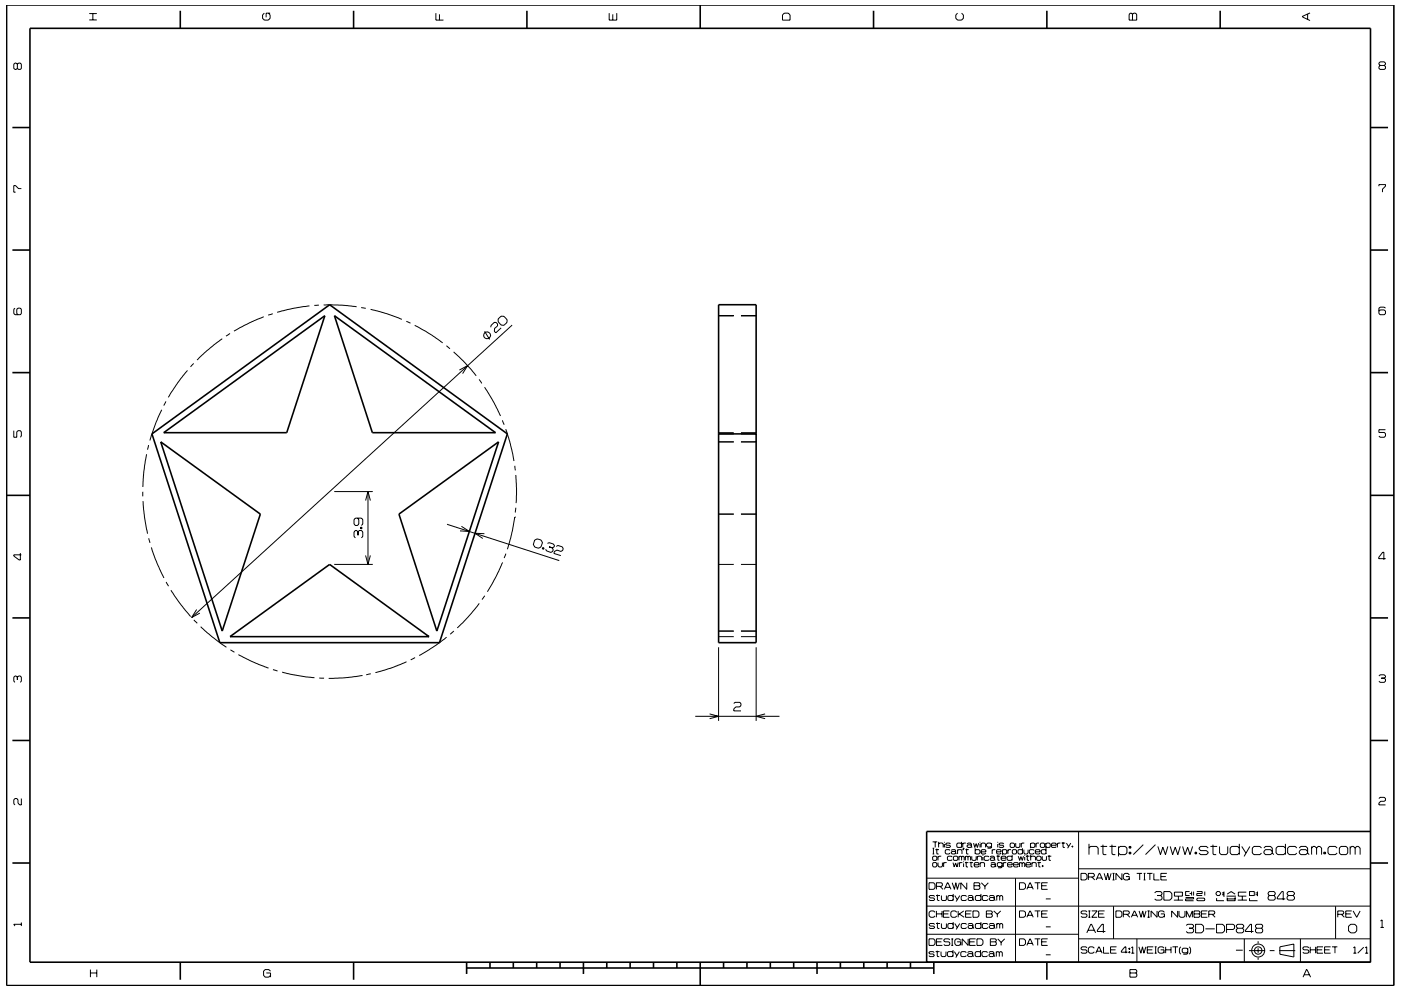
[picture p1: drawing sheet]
<svg xmlns="http://www.w3.org/2000/svg" width="297mm" height="210mm" viewBox="0 0 297 210" stroke-linecap="round" stroke-linejoin="round" font-family="sans-serif">
<g fill="none" stroke="#000" stroke-width=".21">
<path d="M3.7 13.6l-.3-.2h-.2l-.3 .2v.9l.3 .2 .5-.2M3.7 13.6l.2-.2h.4l.2 .2v.9l-.2 .2h-.4l-.2-.2M3.7 13.6v.9M18.9 4.2h1.6M18.9 2.9h1.6M19.7 2.9v1.3M56 2.8l-.3 .4v.7l.3 .4h.9l.4-.4v-.7l-.4-.4M57.3 2.8h-.9v.9M92.4 2.8v1.5h1.6M93.2 3v1.3M129.2 2.8v1.5h1.6v-1.5M129.9 3v1.3"/>
<path d="M166.3 2.8h.8l.4 .4v1.1h-1.6v-1.1zM203 2.8l-.4 .4v.7l.4 .4h.9l.4-.4v-.7l-.4-.4M239.6 2.8h.3l.2 .2 .3-.2h.3l.3 .2v1.3h-1.6v-1.3zM240.1 3v1.3M277.2 3v1.1M277.7 2.7l-1.6 .8v.1l1.6 .8M292.6 13.9l-.2-.3v-.2l.2-.3h.9l.2 .3v.2l-.2 .3M292.6 13.9l-.2 .2v.4l.2 .2h.9l.2-.2v-.4l-.2-.2M292.6 13.9h.9M292.4 39.5v-.3h1.3v.3l-.6 .6v.7M4.5 40h-.6l-.6-.6h-.4v1.4h.4M3.2 65.4l-.3 .2v.9l.3 .3h1.1l.2-.3v-.9l-.2-.2h-.5l-.2 .2v.9l.2 .3"/>
<path d="M39.8 78.6l-2.1 2.5-2 3.2M41.1 77.1l-.7 .7M47.1 71.8l-3.3 2.7-2 1.9M48.8 70.7l-.9 .6M55.9 67.2l-3 1.3-3.3 1.7M57.8 66.5l-.9 .3M65.6 64.9l-3.7 .5-3.1 .8M67.6 64.7l-1 .1M68.6 64.7h4l3 .4M76.6 65.2l1 .2M78.6 65.6l3.6 1 3 1.1M86.1 68.2l.9 .3"/>
<path d="M87.9 69l2.4 1.3 3.6 2.4M94.7 73.3l.7 .7M96.2 74.6l2 1.9 2.8 3.2M97.4 78.5l1.7-.9-1 1.6M102.7 70.3l1.1 1.7M104.1 69.4v-.4l.7-.6h.4l.3 .3v.4l-.6 .6-.1 .6 .3 .3 1.2-1.1M105.6 67.6l.7-.5h.5l.7 .7v.6l-.7 .6h-.5l-.7-.8zM108.6 69l-68 62M152.4 67h3.2M157.1 67h3.2M293.7 65.4l-.2-.3h-.9l-.2 .3v1.1l.2 .3h.9l.2-.3v-.5l-.2-.3h-.9l-.2 .3M2.9 91.3v1.4h.7v-1.1l.2-.3h.5l.2 .3v.9l-.2 .2"/>
<path d="M31.1 96.3l-.6 3.8-.2 3.2M31.5 94.4l-.2 1M34.3 86.9l-1.2 2.5-1.3 4M35.2 85.1l-.5 .9M101.6 80.5l.6 .8M102.7 82.1l2.1 3.5 1.3 2.6M106.5 89.2l.4 .9M107.2 91l.9 2.6 .9 4.2M109.1 98.8l.2 1M152.4 92h3.2M152.4 93.7h3.2M152.4 91.8h3.2"/>
<path d="M157.1 92h3.2M157.1 93.7h3.2M157.1 91.8h3.2M293.7 91.1h-1.3v.6h1.1l.2 .3v.5l-.2 .2h-.9l-.2-.2M4.3 117.3v1.5h-.2l-1.2-.9v-.2h1.6M30.3 104.3v1M30.3 106.3l.3 3.3 .7 3.6M31.5 114.2l.3 .9M32.1 116.1l1.3 3.5 1.4 3M70.9 119.7h8.1M70.9 104.3h8.1M75.8 109.9l.3 .3v1l-.3 .3h-.4l-.3-.3v-1l.3-.3h1.2l.3 .3v1l-.3 .3"/>
<path d="M75.9 112.8l.3-.3h.4l.3 .3v1l-.3 .3M75.9 112.8l-.3-.3h-.2l-.3 .3v1l.3 .3M75.9 112.8v.7M76.5 111.8h.2v.3h-.2zM76.5 112h.2M77.5 117.8l.5 1.9 .5-1.9M77.5 106.2l.5-1.9 .5 1.9M78 104.3v15.4M94.8 111.2l23.8 7.7M97.8 111.6l1.7 1.1-2-.1M102.7 113.2l-2-.1 1.7 1.1M106.6 119.3l-1.4 3-1.9 3.2"/>
<path d="M106.6 119.3h.1M107.2 117.4l-.3 1M109.1 109.7h.1M109.1 109.7l-.5 2.9-1 3.9M109.3 100.7l.2 2.8-.1 3.2M109.3 107.7v1M113.4 114.5l.5-.2 .8 .2 .3 .6-.3 .9-.5 .3-.8-.3-.3-.5zM115.1 116.2h.3l-.1 .3-.3-.1zM115.2 116.2l-.1 .3M116.1 115.3l.3-.2 .9 .3 .3 .3-.1 .3-.4 .2M116.4 116l.7 .2M117.1 116.2l.2 .4-.1 .4-.4 .2-.9-.4-.2-.3"/>
<path d="M117.9 115.9l.4-.2 .9 .3 .2 .4-.1 .3-.4 .3-.8-.3-.5 .3-.2 .4 1.5 .4M152.4 119.7h3.2M152.4 109h3.2M157.1 119.7h3.2M157.1 109h3.2M293.8 118.5h-1.5v-.3l.9-1.1h.2v1.6M35.2 123.4l.5 .9M36.2 125.2l1.9 2.7 2.3 2.9M41.1 131.5l.7 .7M41.7 129.3l-1.1 1.7 1.8-1M42.5 132.9l2.5 2.2 3 2.2M48.9 137.8l.8 .5"/>
<path d="M50.5 138.8l3 1.5 3.4 1.4M88 139.5l-.9 .5M94.7 135.2l-2.8 2-3 1.8M96.2 133.9l-.7 .6M101.6 128l-2.4 2.9-2.3 2.3M102.8 126.4l-.6 .8M152.4 137.3v15.6M152.4 135h3.2M152.4 133.9h3.2M157.1 135h3.2M157.1 133.9h3.2M160.3 137.3v15.6"/>
<path d="M3.7 143.6l-.3-.2h-.2l-.3 .2v.9l.3 .2M3.7 143.6l.2-.2h.4l.2 .2v.9l-.2 .2M3.7 143.6v.6M57.9 142l.9 .3M59.8 142.6l3.4 .7 3.5 .5M67.7 143.8h1M76.7 143.3h.1M76.7 143.3l-3.5 .5-3.5 .1M78.6 142.9l-1 .2M86.2 140.4l-3.5 1.4-3.1 .9M147.4 151.9h17.9M150.5 151.4l1.9 .5-1.9 .5"/>
<path d="M155.6 149.2l.2-.2h1l.3 .2v.4l-.3 .3h-.8l-.4 .5v.4h1.5M162.2 151.4l-1.9 .5 1.9 .5M292.4 143.4l.2-.3h.9l.2 .3v.2l-.2 .2M292.9 143.8h.6M293.5 143.8l.2 .3v.4l-.2 .2h-.9l-.2-.2M4.5 169.4v1.3h-.3l-.4-.4v-.7l-.2-.2h-.4l-.3 .2v.9l.3 .2M197.7 178.6h1M197.7 179.9h.4M197.9 179.9v1.2M198.3 178.6v1.1M198.6 180v1.1h.4M199 179l.2-.2h.6l.2 .2v.7"/>
<path d="M199 178.6v1.1M200.2 178.6v.1M200.2 179v.7M201.5 179l-.2-.2h-.6l-.2 .3 .2 .2h.6l.2 .3-.2 .1h-.6l-.2-.1M203.9 179l-.2-.2h-.7l-.1 .2v.6l.1 .1h.7l.2-.1M203.9 178.6v1.1M204.1 178.8v.9M204.2 179.9h.2l-.2 .4zM204.3 179.9l-.1 .4M204.8 178.8h-.5l-.2 .2M204.9 180v1.1h.4M205 179l.2-.2h.6l.2 .2v.6"/>
<path d="M206 179.4l-.2-.2h-.6l-.2 .2 .2 .3h.6l.2-.1M206 179.6l.1 .1M206.4 178.8l.3 .9 .3-.8 .2 .8 .3-.9M206.8 179.9v1.2M207.8 178.6v.1M207.8 179v.7M208 179l.2-.2h.5l.3 .2v.7M208 178.8v.9M210.2 179l-.2-.2h-.6l-.2 .2v.4l.2 .3h.6l.2-.3M210.2 178.8v.9l-.2 .2h-.6M211.5 178.6v.1M211.5 179v.7"/>
<path d="M212.8 179l-.2-.2h-.6l-.2 .3 .2 .2h.6l.2 .3-.2 .1h-.6l-.2-.1M214.3 178.8h.6l.2 .2v.6l-.2 .1h-.6l-.1-.1v-.6zM215.3 178.8v.8l.2 .1h.6l.1-.1v-.8M216.5 178.8v.9M216.8 179.9v1.2M217.2 178.8h-.5l-.2 .2M218.5 179l.2-.2h.5l.2 .2v.6l-.2 .1h-.5l-.2-.1M218.5 178.8v1.1M219.7 178.8v.9M220.3 178.8h-.5l-.1 .2M220.6 179l.2-.2h.5l.2 .2v.6l-.2 .1h-.5l-.2-.1zM221.7 179l.3-.2h.5l.2 .2v.6l-.2 .1h-.5l-.3-.1"/>
<path d="M221.7 178.8v1.1M221.8 179.9v1.2M222.9 179.3h1l-.1-.5h-.7l-.2 .2v.6l.2 .1h.7l.1-.1M224.2 178.8v.9M224.8 178.8h-.4l-.2 .2M225.1 178.8h.7M225.4 178.6v1.1h.4M226.1 178.8l.5 .8M227 178.8l-.6 1.1M227.3 179.4h.2v.3h-.2zM227.4 179.4v.3M228.7 176.4v27.7"/>
<path d="M230.9 179.9l.3-.4h1.3l.3 .4v1.4M230.9 179v2.3M233.3 179.5h1.4M233.8 179.2v1.9l.2 .2h.6M235.2 179.5h1.4M235.8 179.2v1.9l.2 .2h.5M237.1 179.9l.4-.4h1l.4 .4v1l-.4 .4h-1l-.4-.4M237.1 179.5v2.1M239.4 179.5h.4v.4h-.4zM239.6 179.5v.4M242.4 179.2l-2.1 2.1M245 179.2l-2.1 2.1"/>
<path d="M245.5 179.5l.5 1.8 .5-1.6 .6 1.6 .5-1.8M248.1 179.5l.5 1.8 .6-1.6 .5 1.6 .5-1.8M250.7 179.5l.5 1.8 .6-1.6 .5 1.6 .6-1.8M256.2 179.9l-.4-.4h-1.2l-.4 .4 .4 .5h1.2l.4 .5-.4 .4h-1.2l-.4-.4M256.6 179.5h1.5M257.2 179.2v1.9l.1 .2h.6M258.6 179.5v1.4l.3 .4h1.1l.3-.4v-1.4M262.8 179.9l-.4-.4h-1.2l-.4 .4v1l.4 .4h1.2l.4-.4M262.8 179v2.3M263.3 179.5l.9 1.4M265 179.5l-1.2 2.1M267.5 179.9l-.4-.4h-1.2l-.4 .4v1l.4 .4h1.2l.4-.4"/>
<path d="M268 179.9l.3-.4h1.1l.3 .4v1M272.5 179.9l-.3-.4h-1.3l-.3 .4v1l.3 .4h1.3l.3-.4M272.5 179v2.3M274.9 179.9l-.3-.4h-1.2l-.4 .4v1l.4 .4h1.2l.3-.4M275.5 179.9l.3-.4h1.1l.3 .4v1M278.1 179.9l.3-.4h.4l.3 .4M278.1 179.5v1.8M279.1 179.9l.4-.4h.3l.4 .4v1.4M279.1 179.9v1.4M283.5 179.9l-.4-.4h-1.2l-.3 .4v1l.3 .4h1.2l.4-.4M284.3 179.5h1.1l.3 .4v1l-.3 .4h-1.1l-.3-.4v-1zM286.3 179.9l.3-.4h.3l.4 .4"/>
<path d="M286.3 179.5v1.8M287.3 179.9l.4-.4h.3l.4 .4v1.4M287.3 179.9v1.4M292.4 169.4l.2-.3h.9l.2 .3v.3l-.2 .3h-.8l-.3 .3v.4h1.3M4.5 195.7v.7M4.5 196h-1.6l.3 .4M196.5 198.2h32.2M196.5 192.2h94.1M196.6 186.3h32.1M197 199.1h.9l.3 .4v.7l-.3 .3h-.9zM197 187.2h.9l.3 .4v.7l-.3 .3h-.9zM197.7 181.1h.4"/>
<path d="M197.7 181.8l.2-.2h.6l.1 .2v.5l-.1 .2h-.6l-.2-.2zM197.7 183.1l.2-.1h.6l.1 .1v.6l-.1 .2h-.6l-.2-.2zM198.2 190.2l-.2-.3h-.8l-.2 .3 .2 .3h.8l.2 .3-.2 .2h-.8l-.2-.2M198.2 196.1l-.2-.2h-.8l-.2 .2 .2 .3h.8l.2 .2-.2 .3h-.8l-.2-.2M198.2 193.5l-.2-.3h-.7l-.3 .3v.8l.3 .3h.7l.2-.3M198.3 180.2h.8M198.5 189.9h.8M198.5 195.9h.8M198.5 188h1.1l.2-.2v-.4l-.2-.2h-1.1v1.4M198.5 199.8h1.1M198.5 193.2v1.4M198.5 193.8h1.2"/>
<path d="M198.7 189.7v1.2l.5 .1M198.7 195.7v1.1l.5 .1M198.9 183v.7l.2 .2h.5l.2-.2v-.7M198.9 181.6v.9M199.3 188l.6 .6M199.6 181.6h-.5l-.2 .2M199.6 189.9v.9l.2 .2h.6l.3-.2v-.9M199.6 195.9v.8l.2 .2h.6l.3-.2v-.8M199.7 193.2v1.4M199.8 199.1h-1.3v1.4h1.3M200 193.8h1.1M200.1 183v.9"/>
<path d="M200.2 188.6l.7-1.4h.1l.6 1.4M200.4 188.2h1M200.7 183h-.5l-.1 .1M201.3 193.2h-1.3v1.4h1.3M201.4 199.3l-.2-.2h-.9l-.2 .5 .2 .2h.9l.2 .2v.3l-.2 .2h-.9l-.2-.2M201.4 180.4l-.1-.2h-.7l-.2 .2v.5l.2 .2h.7l.1-.2M201.7 180.4l.2-.2h.5l.2 .2v.5M201.7 199.1h.4M201.9 199.1v1.4M201.9 187.2l.5 1.4 .2-1.4 .4 1.4 .4-1.4M201.9 181.8l-.2-.2h-.7l-.1 .2v.5l.1 .2h.7l.2-.2M202.1 183l.2 .9 .3-.9 .3 .9 .3-.9"/>
<path d="M202.1 190.2l-.2-.3h-.7l-.2 .3v.6l.2 .2h.7l.2-.2M202.1 196.1l-.2-.2h-.7l-.2 .2v.6l.2 .2h.7l.2-.2M202.1 189.6v1.4M202.1 195.6v1.3M202.1 181.8l.2-.2h.6l.2 .2v.5l-.2 .2h-.6l-.2-.2zM202.4 189.9l.5 .9M202.4 195.9l.5 .8M202.6 180.8l-.2-.2h-.5l-.2 .2 .2 .3h.5l.2-.2M202.6 180.9l.2 .2M202.9 193.5l-.3-.3h-.7l-.3 .3v.8l.3 .3h.7l.3-.3M202.9 199.8h.8v.7M203 180.4l.2-.2h.6l.2 .2v.7"/>
<path d="M203 180.2v.9M203.2 193.2v1.4M203.3 181.8l.2-.2 .4 .2M203.3 181.6v.9M203.4 193.8l1 .8M203.4 183v.9M203.5 189.9l-.8 1.3M203.5 195.9l-.8 1.2M203.7 199.5l-.3-.4h-.7l-.3 .4v.7l.3 .3h.7l.3-.3M203.9 181.8v.7M203.9 181.8l.1-.2 .4 .2v.7M204 183h-.4l-.2 .1"/>
<path d="M204.3 182.7v.2M204.3 183.1v.8M204.3 193.2l-1.1 .8M204.6 183h.7M204.7 180.2h.7M204.7 181.6v.9M204.7 181.8l.1-.2 .4 .2M204.7 193.8h1.1M204.8 182.8v1l.4 .1M204.9 190.2l-.2-.3h-.7l-.2 .3v.6l.2 .2h.7l.2-.2M204.9 196.1l-.2-.2h-.7l-.2 .2v.6l.2 .2h.7l.2-.2M205 187.2v1.4l-1.3-1.4v1.4"/>
<path d="M205.2 190.2l.2-.3h.7l.2 .3v.6M205.2 196.1l.2-.2h.7l.2 .2v.6M205.2 181.8v.7M205.2 181.8l.2-.2 .4 .2v.7M205.3 199.1v1.4l-1.3-1.4v1.4M205.6 183h.7M205.6 199.8h1M205.9 182.8v1l.3 .1M206 193.2h-1.3v1.4h1.3M206 181.6v.7l.2 .2h.6l.2-.2v-.7M206.3 193.2h1l.3 .3v.8l-.3 .3h-1zM206.3 190.6l-.2-.2h-.7l-.2 .2 .2 .4h.7l.2-.2"/>
<path d="M206.3 196.5l-.2-.2h-.7l-.2 .2 .2 .4h.7l.2-.2M206.3 190.8l.2 .2M206.3 196.7l.2 .2M206.5 187.2h1.1l.2 .2-.2 .5 .2 .2v.3l-.2 .2h-1.1zM206.5 187.9h1.1M206.5 183.4h1.1l-.2-.4h-.7l-.2 .1v.6l.2 .2h.7l.2-.2M206.8 180.4l.1-.2h.7l.2 .2v.5l-.2 .2h-.7l-.1-.2M206.8 199.1h-1.2v1.4h1.2M207.1 199.1h1l.3 .4v.7l-.3 .3h-1zM207.2 181.8l.2-.2h.5l.2 .2v.7M207.2 181.6v.9M207.8 183.1l.2-.1h.6l.1 .1v.8"/>
<path d="M207.8 183v.9M208 190.2l-.2-.3h-.8l-.2 .3v.6l.2 .2h.8l.2-.2M208 196.1l-.2-.2h-.8l-.2 .2v.6l.2 .2h.8l.2-.2M208 189.6v1.4M208 195.6v1.3M208 180.7h1v-.3l-.2-.2h-.6l-.2 .2v.5l.2 .2h.6l.2-.2M208.1 187.2l.7 .8M208.4 181.3v.2M208.4 181.8v.7M208.8 188v.6M209.1 193.2h1.1l.2 .2-.2 .4 .2 .2v.3l-.2 .3h-1.1zM209.1 193.8h1.1"/>
<path d="M209.5 190.2l-.3-.3h-.7l-.2 .3v.6l.2 .2h.7l.3-.2M209.5 196.1l-.3-.2h-.7l-.2 .2v.6l.2 .2h.7l.3-.2M209.5 187.2l-.7 .8M209.7 181.8l-.2-.2h-.7l-.1 .2v.5l.1 .2h.7l.2-.2M209.7 190.2l.3-.3h.6l.2 .3v.6M209.7 196.1l.3-.2h.6l.2 .2v.6M209.9 181.8l.2-.2h.5l.3 .2v.5M210 199.1h1l.2 .2-.2 .5 .2 .2v.3l-.2 .2h-1zM210 199.8h1M210.1 183.1l.2-.1h.5l.2 .1v.6M210.4 180.2v.9M210.7 193.2l.8 .7"/>
<path d="M210.8 190.6l-.2-.2h-.6l-.3 .2v.2l.3 .2h.6l.2-.2M210.8 196.5l-.2-.2h-.6l-.3 .2v.2l.3 .2h.6l.2-.2M210.8 190.8l.2 .2M210.8 196.7l.2 .2M210.9 182.2l-.3-.3h-.5l-.2 .3 .2 .3h.5l.3-.2M210.9 182.3l.1 .2M211 183.5l-.2-.2h-.5l-.2 .2 .2 .4h.5l.2-.2M211 183.7l.2 .2M211 180.2h-.4l-.2 .2M211.3 181.6h.7M211.3 180.7h1l-.2-.5h-.6l-.2 .2v.5l.2 .2h.6l.2-.2M211.3 190.2l.2-.3 .5 .3"/>
<path d="M211.3 189.9v1.1M211.3 195.9v1M211.3 196.1l.2-.2 .5 .2M211.5 193.9v.7M211.5 199.1l.8 .8M211.6 181.4v1l.3 .1M212 190.2l.2-.3 .4 .3v.8M212 190.2v.8M212 196.1v.8M212 196.1l.2-.2 .4 .2v.8M212.2 193.2l-.7 .7M212.3 182h1v-.2l-.2-.2h-.6l-.2 .2v.5l.2 .2h.6l.2-.2"/>
<path d="M212.3 199.9v.6M212.5 183.1l-.2-.1h-.7l-.2 .1v.5l.2 .2h.7l.2-.2M212.5 183v.9l-.2 .2h-.7M212.6 180.4l.1-.2h.6l.1 .2v.5l-.1 .2h-.6l-.1-.2M212.6 180.2v1.1M212.7 183v.9M213 199.1l-.7 .8M213.4 183h-.5l-.2 .1M213.6 183.4h1l-.1-.4h-.7l-.2 .1v.6l.2 .2h.7l.1-.2M213.7 180.2v.9M214.4 180.2h-.5l-.2 .2M214.6 181.8l-.2-.2h-.7l-.2 .2v.5l.2 .2h.7l.2-.2"/>
<path d="M214.6 181.3v1.2M214.6 180.4l.2-.2h.5l.2 .2v.5l-.2 .2h-.5l-.2-.2zM214.9 183.4h1l-.2-.4h-.6l-.2 .1v.6l.2 .2h.6l.2-.2M215.3 186.3v17.8M215.9 181.6l.3 .9 .2-.8 .3 .8 .3-.9M216.2 183v.9M216.2 183.1l.2-.1 .3 .1M216.2 199.1h.9l.3 .4v.7l-.3 .3h-.9zM216.2 187.2h.9l.3 .4v.7l-.3 .3h-.9zM216.2 193.2h.9l.3 .3v.8l-.3 .3h-.9zM216.7 183.1l.2-.1 .4 .1v.8M216.7 183.1v.8"/>
<path d="M216.8 180.4l-.2-.2h-.6l-.2 .2v.5l.2 .2h.6l.2-.2M217.1 180.2v.7l.2 .2h.5l.2-.2v-.7M217.3 181.3v.2M217.3 181.8v.7M217.5 183.4h1l-.1-.4h-.7l-.2 .1v.6l.2 .2h.7l.1-.2M217.5 181.6h.8M217.7 194.6l.7-1.4 .7 1.4M217.7 188.6l.7-1.4 .7 1.4M217.8 181.4v1l.4 .1M217.9 194.1h1M217.9 188.2h1M218.5 181.8l.2-.2h.6l.2 .2v.7"/>
<path d="M218.5 181.3v1.2M218.8 183.1l.2-.1h.5l.2 .1v.8M218.8 183v.9M219.2 180.4l-.1-.2h-.7l-.2 .2v.5l.2 .2h.7l.1-.2M219.4 199.1h1.2M219.4 193.2h1.2M219.4 187.2h1.2M219.5 180.7h1l-.2-.5h-.6l-.2 .2v.5l.2 .2h.6l.2-.2M219.8 181.8l.2-.2h.5l.2 .2v.5l-.2 .2h-.5l-.2-.2zM220 183h.7M220 187.2v1.4M220 193.2v1.4"/>
<path d="M220 199.1v1.4M220.3 182.8v1l.3 .1M220.8 199.8h1.1M220.8 193.8h1.1M220.8 187.9h1.1M221 183.6h.1v.2h-.1zM221 181.6v.7l.1 .2h.6l.2-.2v-.7M221.1 183.6v.2M221.7 196.6h1.1M221.7 190.7h1.1M221.8 180.4l-.2-.2h-.6l-.2 .2v.5l.2 .2h.6l.2-.2M222.1 199.1h-1.3v1.4h1.3"/>
<path d="M222.1 187.2h-1.3v1.4h1.3M222.1 193.2h-1.3v1.4h1.3M222.1 181.6h.8M222.4 181.4v1l.4 .1M228.7 199.1h61.9M228.7 184.3h61.9M229.2 185.2h.9l.4 .4v.7l-.4 .3h-.9zM230.4 197.9l.9-1.9h.1l.9 1.9M230.5 193.4l-.2-.2h-.9l-.2 .2 .2 .4h.9l.2 .2v.3l-.2 .3h-.9l-.2-.3M230.7 197.3h1.3M230.8 186h1l.2-.2v-.3l-.2-.3h-1v1.4M230.8 193.2h.4"/>
<path d="M230.8 194.6h.4M231 193.2v1.4M231.5 186l.6 .6M231.5 193.2h1.1l-1.1 1.4h1.1M232.4 186.6l.6-1.4h.2l.6 1.4M232.6 186.2h1M232.9 193.8h1.1M234.1 185.2l.4 1.4 .4-1.4 .3 1.4 .4-1.4M234.2 193.2h-1.3v1.4h1.3M234.4 197.6h-1.7v-.3l.9-1.3h.3v1.9M235.9 185.2h.4M235.9 186.6h.4"/>
<path d="M236.1 185.2v1.4M236.1 192.2v6.9M236.6 193.2h1l.3 .3v.8l-.3 .3h-1zM237.9 185.2v1.4l-1.3-1.4v1.4M238.2 193.9h1l.2-.2v-.3l-.2-.2h-1v1.4M238.7 185.9h.7v.7M238.9 193.9l.7 .7M239.4 180.8h.4v.3h-.4zM239.4 185.6l-.3-.4h-.6l-.3 .4v.7l.3 .3h.6l.3-.3M239.6 180.8v.3M239.9 194.6l.6-1.4 .7 1.4M240.1 194.1h.9"/>
<path d="M241 185.2h1.1M241 199.1v5M241.5 193.2l.4 1.4 .4-1.4 .3 1.4 .4-1.4M241.6 185.2v1.4M242.5 185.2h.4M242.5 186.6h.4M242.7 185.2v1.4M243.2 185.2h1.1M243.3 193.2h.5M243.3 194.6h.5M243.5 193.2v1.4M243.8 185.2v1.4"/>
<path d="M244.6 185.2v1.4h1.2M244.8 189.4l.3-.3h1l.3 .3v.2l-.3 .3M245.3 193.2v1.4l-1.2-1.4v1.4M245.4 189.9h.7M246.1 189.9l.3 .3v.5l-.3 .2h-1l-.3-.2M246.1 193.8h.8v.8M246.1 185.9h1.1M246.8 189.1h1.2l.5 .4v1l-.5 .4h-1.2zM246.9 193.5l-.4-.3h-.6l-.3 .3v.8l.3 .3h.6l.4-.3M247.4 185.2h-1.3v1.4h1.3M248.9 190.9h1.9M249 189.2h1.7v.9h-1.7z"/>
<path d="M249.7 193.2v1.4l-1.3-1.4v1.4M249.8 190.1v.8M250 193.2v1.1l.3 .3h.6l.3-.3v-1.1M251.4 190.4h1.7v.3h-1.7v.3h1.7M251.5 196.3l.3-.3h1l.3 .3v.3l-.3 .3M251.5 194.6v-1.4l.7 1.4 .6-1.4v1.4M252.1 196.9h.7M252.2 189.1h-.8v.8h.8M252.2 189.5h.4M252.6 189.1v.8M252.8 196.9l.3 .2v.5l-.3 .3h-1l-.3-.3M253.1 189.1v.8"/>
<path d="M253.1 193.2h1.1l.2 .2-.2 .4 .2 .3v.2l-.2 .3h-1.1zM253.1 193.8h1.1M253.4 180.8h.3v.3h-.3zM253.5 196h1.3l.4 .5v.9l-.4 .5h-1.3zM253.5 180.8v.3M253.7 189.1h1.2v.4h-1.2v.4h1.2M253.7 190.7l.2-.2h1.4l.1 .4-.1 .1h-1.4zM254.7 193.8h1.1M255.4 189.1v.8M255.6 197h2M256 193.2h-1.3v1.4h1.3M256.3 193.9h1l.3-.2v-.3l-.3-.2h-1v1.4"/>
<path d="M257 193.9l.6 .7M257.9 196h1.3l.4 .5v.9l-.4 .5h-1.3zM257.9 190.5v.5h1.6M258.1 189.1h.4l.3 .3v.2l-.3 .3h-.4l-.3-.3zM259.1 189.4h.4M259.1 189.8h.4M259.5 189.1v1.1M260.1 197.1h1.4l.2-.2v-.6l-.2-.3h-1.4v1.9M260.1 190.1h1.9M260.2 190.7h1.7M260.2 190.4v.6h1.7v-.6M260.2 189.6l.8-.5 .9 .5"/>
<path d="M262.4 196.9l-.3-.3v-.3l.3-.3h1l.3 .3v.3l-.3 .3M262.4 196.9l-.3 .2v.5l.3 .3h1l.3-.3v-.5l-.3-.2M262.4 196.9h1M262.4 190.9h2M263.4 190.1v.8M263.8 199.1v5M264.2 189.2h-1.6v.9h1.6M264.9 189.1h1v.8h-1zM264.9 190.5v.5h1.7M265.8 197.6h-1.7v-.3l1-1.3h.2v1.9M266.2 189.4h.4M266.2 189.8h.4"/>
<path d="M266.4 196.9l-.2-.3v-.3l.2-.3h1.1l.2 .3v.3l-.2 .3M266.4 196.9l-.2 .2v.5l.2 .3h1.1l.2-.3v-.5l-.2-.2M266.4 196.9h1.1M266.6 189.1v1M266.7 199.6v.5M269.1 189.9h1M269.1 189.9l-.2-.3 .2-.5h1l.3 .3v.2l-.3 .3M269.1 189.9l-.2 .3v.5l.2 .2h1l.3-.2v-.5l-.3-.3M269.7 180.6l-.3-.4h-1.1l-.3 .4v.3l.3 .4h1.1l.3-.4M269.7 180.9l.4 .4M272.5 190.7h-1.7v-.3l1-1.3h.3v1.8M273.2 189.9h.9"/>
<path d="M273.2 189.9l-.3-.3v-.2l.3-.3h.9l.3 .3v.2l-.3 .3M273.2 189.9l-.3 .3v.5l.3 .2h.9l.3-.2v-.5l-.3-.3M275.7 199.1v5M277.2 180.6l-.3-.4h-1.1l-.3 .4v.3l.3 .4h1.1l.3-.4M277.2 180.9l.4 .4M280.7 180.8h.3v.3h-.3zM280.9 180.8v.3M283.2 192.2v6.9M283.6 193.9h1.1l.2-.2v-.3l-.2-.2h-1.1v1.4M284.4 193.9l.6 .7M285.3 193.8h1.1M285.9 196.5l.5-.5h.8l.5 .5v.9l-.5 .5h-.8l-.5-.5z"/>
<path d="M286.6 193.2h-1.3v1.4h1.3M286.9 193.2l.8 1.4 .7-1.4M292.7 195.4l.3-.3v1.6M292.7 196.7h.7M19.2 206.4h1.3M19.2 205.7v1.6M20.5 205.7v1.6M56.5 206.4h.9v.9M57.4 206l-.4-.4h-.8l-.3 .4v.9l.3 .4h.8l.4-.4M198.1 202l-.2-.2h-.8l-.2 .2 .2 .3h.8l.2 .3-.2 .3h-.8l-.2-.2M198.4 201.8h.8M198.7 201.6v1.2l.4 .1"/>
<path d="M199.5 201.8v.9l.2 .2h.7l.2-.2v-.9M201.7 200.5h.4M202.1 202l-.3-.2h-.7l-.2 .2v.7l.2 .2h.7l.3-.2M202.1 201.5v1.4M202.3 201.8l.6 .9M203.4 201.8l-.8 1.3M204.9 202l-.3-.2h-.7l-.2 .2v.7l.2 .2h.7l.3-.2M205.1 202.1l.3-.3h.6l.2 .3v.6M206.2 202.5l-.2-.2h-.6l-.3 .2v.2l.3 .2h.6l.2-.2M206.2 202.7l.3 .2M207.9 202.1l-.2-.3h-.7l-.2 .3v.6l.2 .2h.7l.2-.2M207.9 201.5v1.4"/>
<path d="M209.4 202.1l-.2-.3h-.8l-.2 .3v.6l.2 .2h.8l.2-.2M209.7 202.1l.2-.3h.6l.2 .3v.6M210.7 202.5l-.2-.2h-.6l-.2 .2 .2 .4h.6l.2-.2M210.7 202.7l.2 .2M211.2 201.8v1.1M211.2 202.1l.2-.3 .5 .3M211.9 202.1l.2-.3 .4 .3v.8M211.9 202.1v.8M217.7 200.5l.7-1.4 .7 1.4M217.9 200.1h1M221.7 202.5h1.1M230.5 201l-.2-.2h-.9l-.2 .4 .2 .3h.9l.2 .2v.3l-.2 .2h-.9l-.2-.2"/>
<path d="M232 201.1l-.3-.3h-.6l-.3 .3v.8l.3 .3h.6l.3-.3M232.3 202.2l.7-1.4 .7 1.4M232.5 201.8h1M234 200.8v1.4h1.2M235.5 201.5h1M236.7 200.8h-1.2v1.4h1.2M239.1 202h-1.4v-.2l.8-1h.2v1.4M239.3 201.1h.3v.2h-.3zM239.3 201.9h.3v.2h-.3zM239.4 201.1v.2M239.4 201.9v.2M239.6 205.6h1.2l.2 .3-.2 .5 .2 .2v.4l-.2 .3h-1.2z"/>
<path d="M239.6 206.4h1.2M239.9 202.2h.6M239.9 201l.3-.2v1.4M241.5 200.8l.4 1.4 .3-1.4 .3 1.4 .4-1.4M243.2 201.5h1.1M244.5 200.8h-1.3v1.4h1.3M244.8 200.8h.4M244.8 202.2h.4M245 200.8v1.4M246.1 201.5h.7v.7M246.8 201.1l-.3-.3h-.6l-.4 .3v.8l.4 .3h.6l.3-.3M247.1 201.5h1.2"/>
<path d="M247.1 200.8v1.4M248.3 200.8v1.4M248.6 200.8h1.2M249.2 200.8v1.4M250.4 200.8a1.09 1.09 0 0 0 0 1.6M251.8 201.3l-.2-.2h-.7l-.2 .2v.6l.2 .2h.7l.2-.2M251.8 201.1v1.1l-.2 .2h-.7M252.1 200.8a1.1 1.1 0 0 1 0 1.6M262 201.5h1.5M264.8 201.6h3.4M266.7 201.1v1M266.7 203.1v.5"/>
<path d="M269.2 201.6h1M271.2 201.6h3.4M274.3 203l-2.9-.6v-1.6l2.9-.6v2.8M276.3 207.3l.7-1.6h.1l.8 1.6M276.5 206.8h1.1M277.5 201l-.2-.2h-.9l-.2 .4 .2 .3h.9l.2 .2v.3l-.2 .2h-.9l-.2-.2M277.8 201.5h1.1M277.8 200.8v1.4M278.9 200.8v1.4M279.2 201.5h1.1M280.5 200.8h-1.3v1.4h1.3M280.8 201.5h1.1"/>
<path d="M282.1 200.8h-1.3v1.4h1.3M282.4 200.8h1.1M283 200.8v1.4M286.9 202.2h.7M286.9 201l.4-.2v1.4M289.1 200.9l-1.2 1.3M289.4 202.2h.7M289.4 201l.4-.2v1.4"/>
<circle cx="103.3" cy="71.1" r=".73"/>
<circle cx="266.8" cy="201.6" r="1.38"/>
<circle cx="266.8" cy="201.6" r=".79"/>
</g>
<g fill="none" stroke="#000" stroke-width=".34">
<path d="M1.4 1.1h294.1v207.9h-294.1zM6.4 6h284.2v198.1h-284.3zM38.2 2.3v3.7M75 2.3v3.7M111.7 2.3v3.7M148.5 1.1v4.9M185.2 2.3v3.7M222 2.3v3.7M258.7 2.3v3.7M2.6 27h3.7M290.6 27h3.7M2.6 53h3.7"/>
<path d="M290.6 53h3.7M2.6 79h3.7M69.9 64.6l37.7 27.4-14.4 44.3h-46.6l-14.4-44.3 37.7-27.4M70.9 67l34.2 24.8h-26.1zM152.4 64.6h7.9v71.7h-7.9zM290.6 79h3.7M34.1 93.7l21.1 15.3-8.1 24.9zM34.7 91.8l34.2-24.8-8.1 24.8zM152.4 92h7.9M1.4 105.1h4.9M84.6 109l21.1-15.3-13.1 40.2zM290.6 105.1h4.9"/>
<path d="M2.6 131.1h3.7M48.8 135l21.1-15.3 21.1 15.3zM290.6 131.1h3.7M2.6 157.1h3.7M290.6 157.1h3.7M290.6 176.4h-94.1v27.7M2.6 183h3.7M290.6 183h3.7M38.2 204.1v3.7M75 204.1v3.7M98.9 205.3h99.1M98.9 204.1v2.5"/>
<path d="M103.9 204.1v1.2M108.8 204.1v1.2M113.8 204.1v1.2M118.7 204.1v1.2M123.7 204.1v2.5M128.6 204.1v1.2M133.6 204.1v1.2M138.6 204.1v1.2M143.5 204.1v1.2M148.5 204.1v4.9M153.4 204.1v1.2M158.4 204.1v1.2"/>
<path d="M163.3 204.1v1.2M168.3 204.1v1.2M173.2 204.1v2.5M178.2 204.1v1.2M183.1 204.1v1.2M188.1 204.1v1.2M193 204.1v1.2M198 204.1v2.5M222 204.1v3.7M258.7 204.1v3.7"/>
</g>
</svg>
